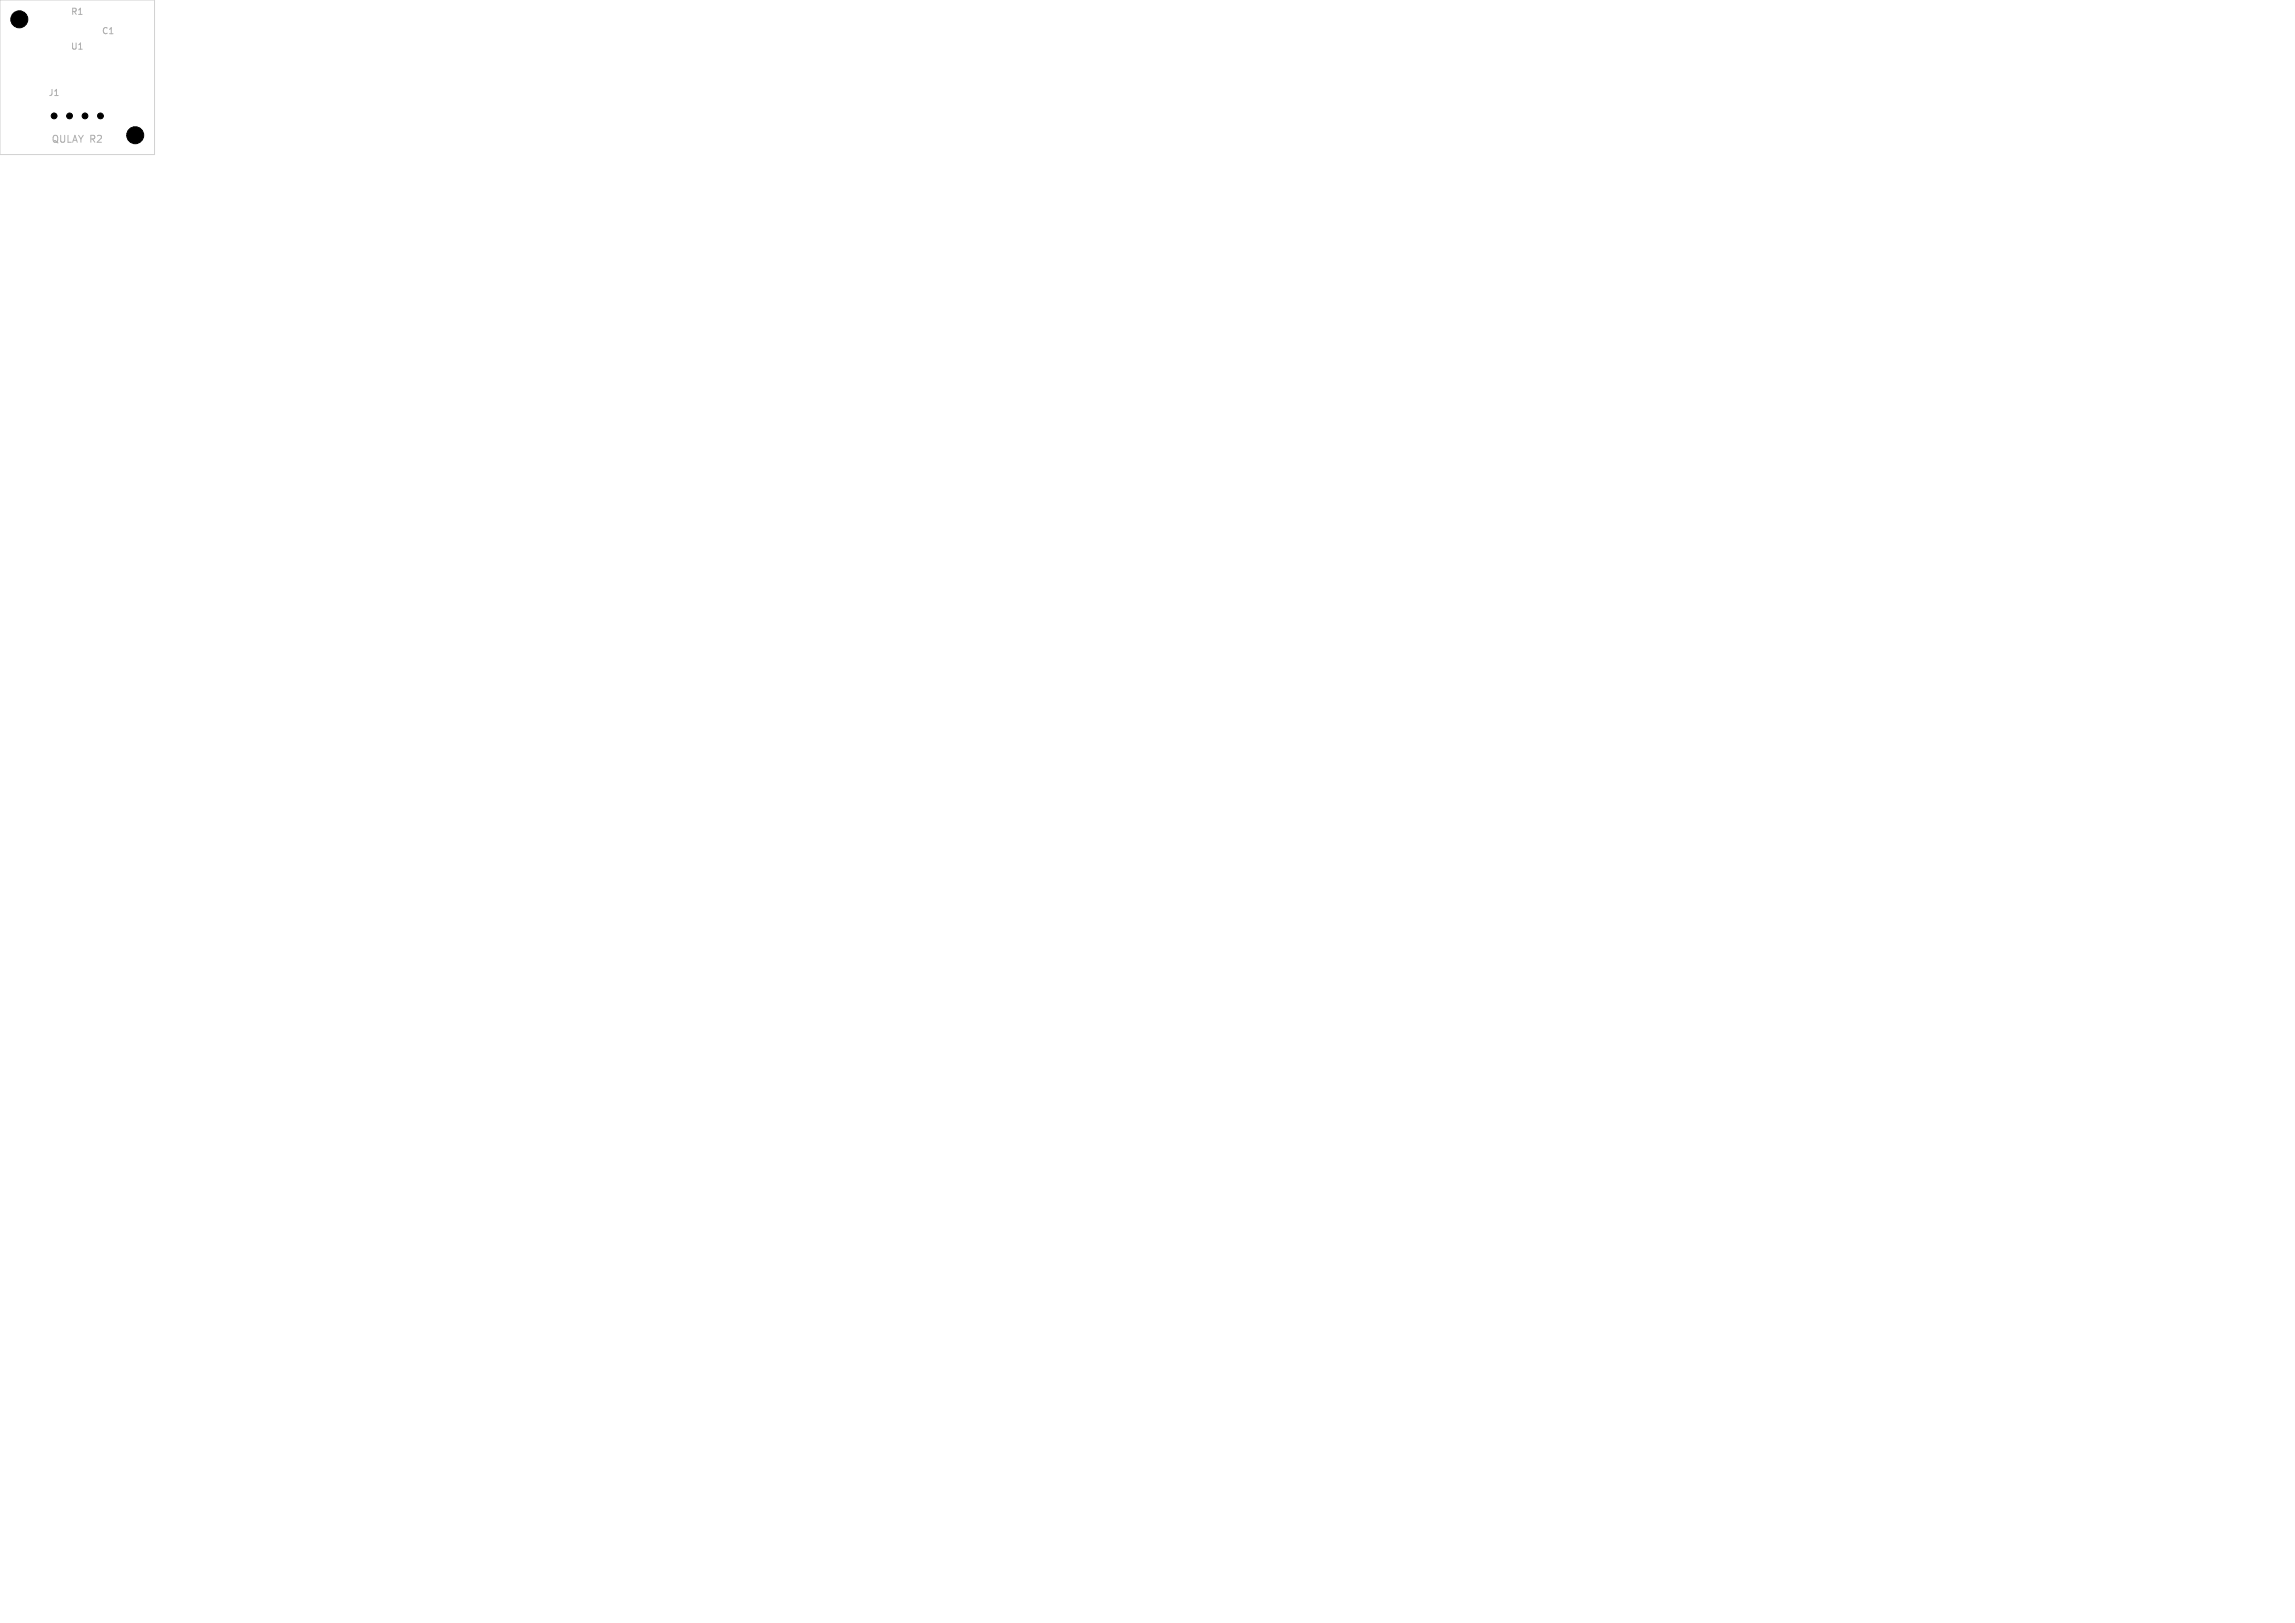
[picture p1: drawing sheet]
<svg xmlns="http://www.w3.org/2000/svg" width="297mm" height="210mm" viewBox="0 0 297 210" stroke-linecap="round" stroke-linejoin="round" font-family="sans-serif">
<defs><g id="words">
<text font-size="1.3" fill="#afafaf" x="6.6" y="18.6">QULAY R2</text>
<g font-size="1.1" fill="#afafaf">
<text x="9.1" y="2.1">R1</text>
<text x="13.1" y="4.6">C1</text>
<text x="9.1" y="6.6">U1</text>
<text x="6.2" y="12.6">J1</text>
</g>
</g></defs>
<path d="M0 0h20v20h-20z" fill="none" stroke="#d0d2cd" stroke-width=".13"/>
<g fill="#000" stroke="#000" stroke-width=".13">
<circle cx="2.5" cy="2.5" r="1.1"/>
<circle cx="7" cy="15" r=".37"/>
<circle cx="9" cy="15" r=".37"/>
<circle cx="11" cy="15" r=".37"/>
<circle cx="13" cy="15" r=".37"/>
<circle cx="17.5" cy="17.5" r="1.1"/>
</g>
<use href="#words"/>
</svg>
